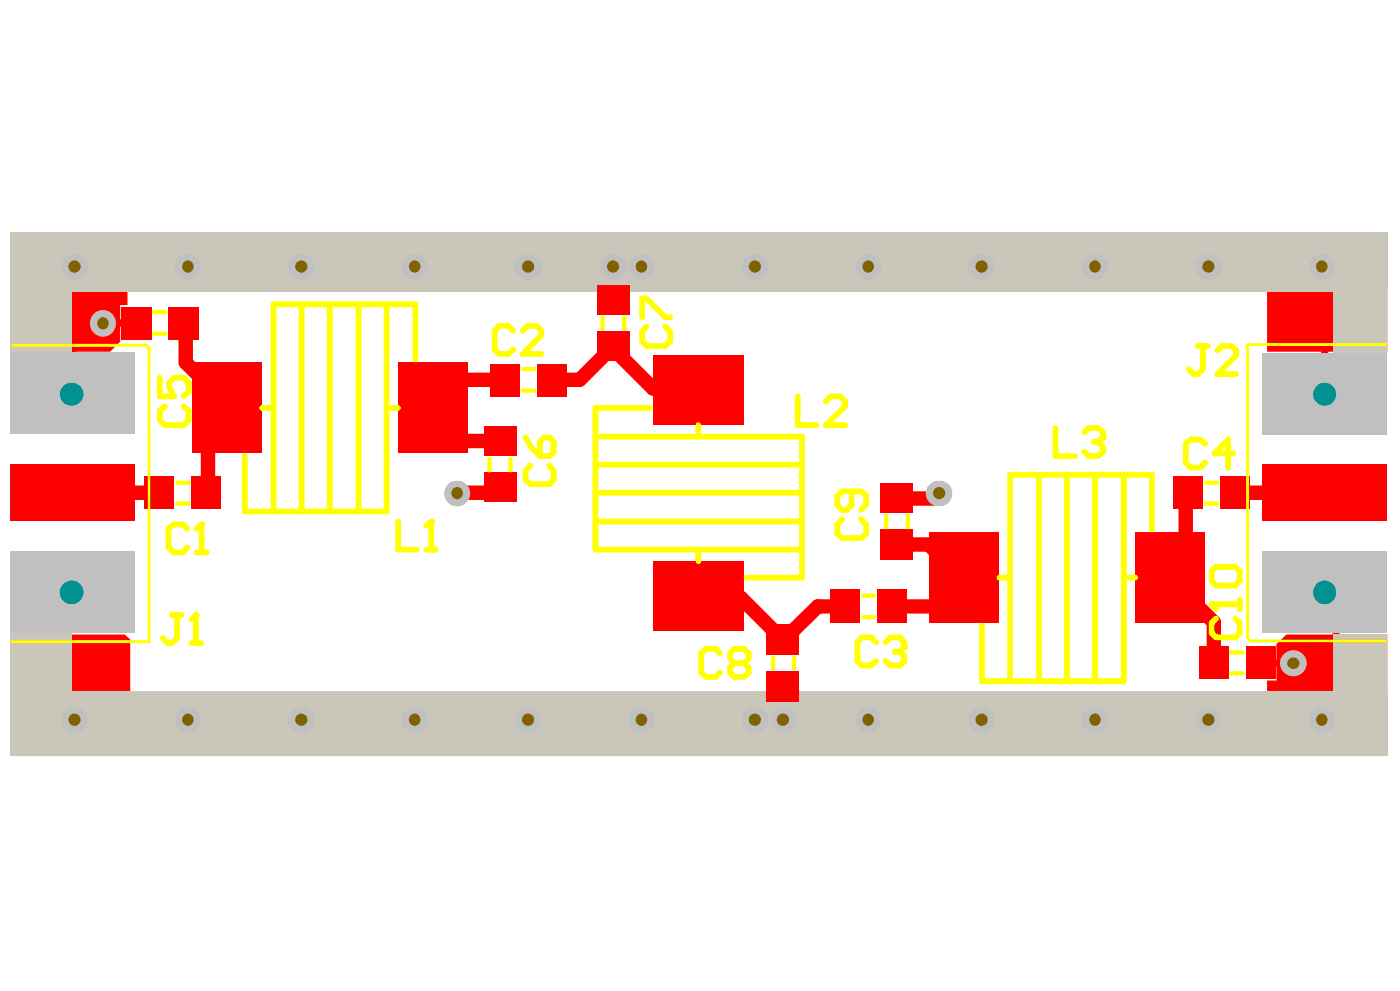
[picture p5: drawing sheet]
<svg xmlns="http://www.w3.org/2000/svg" width="840mm" height="594mm" viewBox="0 0 840 594" stroke-linecap="round" stroke-linejoin="round" font-family="sans-serif">
<g fill="#f00">
<path d="M8 380h26v-25h4v25h37l3 3v33l1 1h380v4h9v-10h4v10h9v-4h279v-9h6v-8h-10v-5h10v-9l6-6h27v-25h4v25h29v72l-2 1h-822z"/>
<path d="M6 139h824l2 2v70h-35v25h-5v-25h-32v-38h-381v-3h-9v10h-4v-10h-9v3h-279l-2 2v8h-4v8h10v5h-10v9l-6 6h-21v25h-4v-25h-35z"/>
</g>
<path d="M110 194l1 1v22l26 26v2l-12 12v32l-3 3M38 295h58M444 358l26 26 20-20" fill="none" stroke="#f00" stroke-width="8.6"/>
<circle cx="256" cy="241" r="4" fill="#f00"/>
<g fill="none" stroke="#f00" stroke-width="8.6">
<path d="M366 207l26 26h27M368 207l-20 21h-16M264 233l-8 8M304 228h-35l-10 10v7l20 19h21M417 233l2 2M300 294l-2 1h-23M563 295l-3 4h-20M711 297v38l-10 10M740 295h56M538 326h19l21 21M419 358h25M579 348l-16 16h-28"/>
<path d="M701 346l27 27v25M490 364h17"/>
</g>
<path d="M8 332h71v45h-71z" fill-rule="evenodd" fill="#c0c0c0"/>
<circle cx="43" cy="355" r="7" fill="#009190"/>
<path d="M8 213h71v45h-71z" fill-rule="evenodd" fill="#c0c0c0"/>
<circle cx="43" cy="236" r="7" fill="#009190"/>
<path d="M759 332h71v46h-71z" fill-rule="evenodd" fill="#c0c0c0"/>
<circle cx="794" cy="355" r="7" fill="#009190"/>
<path d="M759 213h71v46h-71z" fill-rule="evenodd" fill="#c0c0c0"/>
<circle cx="794" cy="236" r="7" fill="#009190"/>
<g fill="#f00">
<path d="M462 404h16v15h-16z" fill-rule="evenodd"/>
<path d="M462 376h16v15h-16z" fill-rule="evenodd"/>
<path d="M89 287h14v16h-14z" fill-rule="evenodd"/>
<path d="M8 280h71v30h-71z" fill-rule="evenodd"/>
<path d="M117 287h14v16h-14z" fill-rule="evenodd"/>
<path d="M117 219h38v51h-38z" fill-rule="evenodd"/>
<path d="M240 219h38v51h-38z" fill-rule="evenodd"/>
<path d="M75 186h14v16h-14z" fill-rule="evenodd"/>
<path d="M103 186h14v16h-14z" fill-rule="evenodd"/>
<path d="M393 338h51v38h-51z" fill-rule="evenodd"/>
<path d="M292 285h16v14h-16z" fill-rule="evenodd"/>
<path d="M292 257h16v14h-16z" fill-rule="evenodd"/>
<path d="M393 215h51v38h-51z" fill-rule="evenodd"/>
<path d="M296 220h14v16h-14z" fill-rule="evenodd"/>
<path d="M324 220h14v16h-14z" fill-rule="evenodd"/>
<path d="M360 172h16v15h-16z" fill-rule="evenodd"/>
<path d="M360 201h16v14h-16z" fill-rule="evenodd"/>
<path d="M500 355h14v17h-14z" fill-rule="evenodd"/>
<path d="M528 355h14v17h-14z" fill-rule="evenodd"/>
<path d="M559 321h39v51h-39z" fill-rule="evenodd"/>
<path d="M530 291h16v15h-16z" fill-rule="evenodd"/>
<path d="M530 319h16v15h-16z" fill-rule="evenodd"/>
<path d="M683 321h38v51h-38z" fill-rule="evenodd"/>
<path d="M749 389h14v16h-14z" fill-rule="evenodd"/>
<path d="M721 389h14v17h-14z" fill-rule="evenodd"/>
<path d="M705 287h15v16h-15z" fill-rule="evenodd"/>
<path d="M734 287h14v16h-14z" fill-rule="evenodd"/>
<path d="M759 280h71v30h-71z" fill-rule="evenodd"/>
</g>
<g fill="#cac6ba">
<path d="M6 139h826v36h-826z" fill-rule="evenodd"/>
<path d="M6 414h826v39h-826z" fill-rule="evenodd"/>
<path d="M6 166h37v46h-37z" fill-rule="evenodd"/>
<path d="M6 375h37v50h-37z" fill-rule="evenodd"/>
<path d="M800 380h32v45h-32z" fill-rule="evenodd"/>
<path d="M800 166h32v46h-32z" fill-rule="evenodd"/>
</g>
<g fill="#c0c0c0">
<circle cx="45" cy="432" r="8"/>
<circle cx="563" cy="296" r="8"/>
<circle cx="470" cy="432" r="8"/>
<circle cx="62" cy="194" r="8"/>
<circle cx="368" cy="160" r="8"/>
<circle cx="274" cy="296" r="8"/>
<circle cx="181" cy="160" r="8"/>
<circle cx="776" cy="398" r="8"/>
<circle cx="113" cy="432" r="8"/>
<circle cx="181" cy="432" r="8"/>
<circle cx="249" cy="432" r="8"/>
<circle cx="317" cy="432" r="8"/>
<circle cx="385" cy="432" r="8"/>
<circle cx="453" cy="432" r="8"/>
<circle cx="521" cy="432" r="8"/>
<circle cx="589" cy="432" r="8"/>
<circle cx="657" cy="432" r="8"/>
<circle cx="725" cy="432" r="8"/>
<circle cx="793" cy="432" r="8"/>
<circle cx="45" cy="160" r="8"/>
<circle cx="113" cy="160" r="8"/>
<circle cx="249" cy="160" r="8"/>
<circle cx="317" cy="160" r="8"/>
<circle cx="385" cy="160" r="8"/>
<circle cx="453" cy="160" r="8"/>
<circle cx="521" cy="160" r="8"/>
<circle cx="589" cy="160" r="8"/>
<circle cx="657" cy="160" r="8"/>
<circle cx="725" cy="160" r="8"/>
<circle cx="793" cy="160" r="8"/>
</g>
<path d="M6 330h75v49h-75z" fill-rule="evenodd" fill="#c0c0c0"/>
<circle cx="43" cy="355" r="7" fill="#009190"/>
<path d="M6 211h75v49h-75z" fill-rule="evenodd" fill="#c0c0c0"/>
<circle cx="43" cy="236" r="7" fill="#009190"/>
<path d="M757 331h75v48h-75z" fill-rule="evenodd" fill="#c0c0c0"/>
<circle cx="794" cy="355" r="7" fill="#009190"/>
<path d="M757 212h75v48h-75z" fill-rule="evenodd" fill="#c0c0c0"/>
<circle cx="794" cy="236" r="7" fill="#009190"/>
<g fill="#f00">
<path d="M460 402h19v18h-19z" fill-rule="evenodd"/>
<path d="M460 374h19v18h-19z" fill-rule="evenodd"/>
<path d="M87 285h17v20h-17z" fill-rule="evenodd"/>
<path d="M6 279h75v33h-75z" fill-rule="evenodd"/>
<path d="M115 285h18v20h-18z" fill-rule="evenodd"/>
<path d="M116 217h41v55h-41z" fill-rule="evenodd"/>
<path d="M239 217h41v55h-41z" fill-rule="evenodd"/>
<path d="M73 184h18v20h-18z" fill-rule="evenodd"/>
<path d="M101 184h18v20h-18z" fill-rule="evenodd"/>
<path d="M392 336h54v42h-54z" fill-rule="evenodd"/>
<path d="M291 283h19v18h-19z" fill-rule="evenodd"/>
<path d="M291 255h19v18h-19z" fill-rule="evenodd"/>
<path d="M392 213h54v42h-54z" fill-rule="evenodd"/>
<path d="M294 218h18v20h-18z" fill-rule="evenodd"/>
<path d="M322 218h18v20h-18z" fill-rule="evenodd"/>
<path d="M358 171h20v17h-20z" fill-rule="evenodd"/>
<path d="M358 199h20v17h-20z" fill-rule="evenodd"/>
<path d="M498 354h18v19h-18z" fill-rule="evenodd"/>
<path d="M526 354h18v19h-18z" fill-rule="evenodd"/>
<path d="M557 319h42v54h-42z" fill-rule="evenodd"/>
<path d="M528 290h19v17h-19z" fill-rule="evenodd"/>
<path d="M528 317h19v19h-19z" fill-rule="evenodd"/>
<path d="M681 319h42v54h-42z" fill-rule="evenodd"/>
<path d="M747 388h18v19h-18z" fill-rule="evenodd"/>
<path d="M719 388h18v19h-18z" fill-rule="evenodd"/>
<path d="M704 285h17v20h-17z" fill-rule="evenodd"/>
<path d="M732 285h18v20h-18z" fill-rule="evenodd"/>
<path d="M757 279h75v33h-75z" fill-rule="evenodd"/>
</g>
<circle cx="45" cy="431" r="6" fill="#c0c0c0"/>
<circle cx="45" cy="431" r="4" fill="#816200"/>
<circle cx="563" cy="296" r="6" fill="#c0c0c0"/>
<circle cx="563" cy="296" r="4" fill="#816200"/>
<circle cx="470" cy="431" r="6" fill="#c0c0c0"/>
<circle cx="470" cy="431" r="4" fill="#816200"/>
<circle cx="62" cy="194" r="6" fill="#c0c0c0"/>
<circle cx="62" cy="194" r="4" fill="#816200"/>
<circle cx="368" cy="160" r="6" fill="#c0c0c0"/>
<circle cx="368" cy="160" r="4" fill="#816200"/>
<circle cx="274" cy="296" r="6" fill="#c0c0c0"/>
<circle cx="274" cy="296" r="4" fill="#816200"/>
<circle cx="181" cy="160" r="6" fill="#c0c0c0"/>
<circle cx="181" cy="160" r="4" fill="#816200"/>
<circle cx="776" cy="398" r="6" fill="#c0c0c0"/>
<circle cx="776" cy="398" r="4" fill="#816200"/>
<circle cx="113" cy="431" r="6" fill="#c0c0c0"/>
<circle cx="113" cy="431" r="4" fill="#816200"/>
<circle cx="181" cy="431" r="6" fill="#c0c0c0"/>
<circle cx="181" cy="431" r="4" fill="#816200"/>
<circle cx="249" cy="431" r="6" fill="#c0c0c0"/>
<circle cx="249" cy="431" r="4" fill="#816200"/>
<circle cx="317" cy="431" r="6" fill="#c0c0c0"/>
<circle cx="317" cy="431" r="4" fill="#816200"/>
<circle cx="385" cy="431" r="6" fill="#c0c0c0"/>
<circle cx="385" cy="431" r="4" fill="#816200"/>
<circle cx="453" cy="431" r="6" fill="#c0c0c0"/>
<circle cx="453" cy="431" r="4" fill="#816200"/>
<circle cx="521" cy="431" r="6" fill="#c0c0c0"/>
<circle cx="521" cy="431" r="4" fill="#816200"/>
<circle cx="589" cy="431" r="6" fill="#c0c0c0"/>
<circle cx="589" cy="431" r="4" fill="#816200"/>
<circle cx="657" cy="431" r="6" fill="#c0c0c0"/>
<circle cx="657" cy="431" r="4" fill="#816200"/>
<circle cx="725" cy="431" r="6" fill="#c0c0c0"/>
<circle cx="725" cy="431" r="4" fill="#816200"/>
<circle cx="793" cy="431" r="6" fill="#c0c0c0"/>
<circle cx="793" cy="431" r="4" fill="#816200"/>
<circle cx="45" cy="160" r="6" fill="#c0c0c0"/>
<circle cx="45" cy="160" r="4" fill="#816200"/>
<circle cx="113" cy="160" r="6" fill="#c0c0c0"/>
<circle cx="113" cy="160" r="4" fill="#816200"/>
<circle cx="249" cy="160" r="6" fill="#c0c0c0"/>
<circle cx="249" cy="160" r="4" fill="#816200"/>
<circle cx="317" cy="160" r="6" fill="#c0c0c0"/>
<circle cx="317" cy="160" r="4" fill="#816200"/>
<circle cx="385" cy="160" r="6" fill="#c0c0c0"/>
<circle cx="385" cy="160" r="4" fill="#816200"/>
<circle cx="453" cy="160" r="6" fill="#c0c0c0"/>
<circle cx="453" cy="160" r="4" fill="#816200"/>
<circle cx="521" cy="160" r="6" fill="#c0c0c0"/>
<circle cx="521" cy="160" r="4" fill="#816200"/>
<circle cx="589" cy="160" r="6" fill="#c0c0c0"/>
<circle cx="589" cy="160" r="4" fill="#816200"/>
<circle cx="657" cy="160" r="6" fill="#c0c0c0"/>
<circle cx="657" cy="160" r="4" fill="#816200"/>
<circle cx="725" cy="160" r="6" fill="#c0c0c0"/>
<circle cx="725" cy="160" r="4" fill="#816200"/>
<circle cx="793" cy="160" r="6" fill="#c0c0c0"/>
<circle cx="793" cy="160" r="4" fill="#816200"/>
<g fill="none" stroke="#ff0" stroke-width="3.5">
<path d="M181 182v125M198 182v125M215 182v125M232 182v125h-85v-34M249 216v-34h-85v125M157 245h7M234 245h5M390 245h-33v84h124M419 255v7M357 262h124v84h-33M357 279h124M357 295h124"/>
<path d="M623 285v123M640 285v123M657 285v123M674 285v123h-85v-33M357 313h124M691 317v-32h-85v123M419 331v5M599 346h7M676 346h5M103 369h6M106 369v14l-3 3h-2l-3-3M117 369v17"/>
<path d="M115 386h5"/>
</g>
<path d="M7 207h81l1 2v176h-82M831 207h-83v176l2 1h81" fill="none" stroke="#ff0" stroke-width="1.7"/>
<g fill="none" stroke="#ff0" stroke-width="2.6">
<path d="M92 187h7M361 190v7M374 190v7M92 200h7M313 234h7M313 221h7M294 275v7M306 275v7M106 289h7M723 289h7M106 302h7M531 309v7"/>
<path d="M544 309v7M723 302h7M518 357h6M518 370h6M464 394v7M476 394v7M738 391h7M738 404h7"/>
</g>
<circle cx="117" cy="369" r="1.7" fill="#ff0"/>
<path d="M112 317l-2-3h-6l-3 3v11l3 3h6l2-3M121 314v17M118 331h6M117 369l-2 2" fill="none" stroke="#ff0" stroke-width="3.5"/>
<circle cx="121" cy="314" r="1.7" fill="#ff0"/>
<path d="M96 226v12h8l-3-6v-3l3-3h6l3 3v6l-3 3M99 244l-3 2v6l3 3h11l3-3v-6l-3-2M121 314l-3 3M239 313v16h11M259 313v16M256 329h5" fill="none" stroke="#ff0" stroke-width="3.5"/>
<circle cx="259" cy="313" r="1.7" fill="#ff0"/>
<g fill="none" stroke="#ff0" stroke-width="3.5">
<path d="M308 198l-3-3h-6l-2 3v12l2 2h6l3-2M313 198l3-3h6l3 3v3l-12 11h12M385 190v-11h3l11 11h3M388 196l-3 3v5l3 3h11l3-3v-5l-3-3M315 262l3 6 6 5M318 279l-3 3v6l3 2h11l3-2v-6l-3-3M324 265l2-3h3l3 3v6l-3 2h-5zM259 313l-3 2M432 392l-3-3h-5l-3 3v11l3 3h5l3-3M440 398l-2-3v-3l2-3h6l3 3v3l-3 3M440 398l-2 2v3l2 3h6l3-3v-3l-3-2M440 398h6"/>
<path d="M525 385l-3-3h-5l-3 3v11l3 3h5l3-3M531 385l3-3h6l2 3v3"/>
</g>
<circle cx="542" cy="388" r="1.7" fill="#ff0"/>
<path d="M478 238v17h12M495 241l3-3h6l3 3v3l-12 11h12M633 257v16h12M650 259l3-2h5l3 2v3M511 295v8l-3 3h-3l-3-3v-6l3-2h11l3 2v6l-3 3M505 311l-3 3v6l3 3h11l3-3v-6l-3-3M537 391h3M540 391l2 2v3l-2 3h-6l-3-3M542 388l-2 3" fill="none" stroke="#ff0" stroke-width="3.5"/>
<circle cx="661" cy="262" r="1.7" fill="#ff0"/>
<path d="M656 265h2M658 265l3 3v3l-3 2h-5l-3-2M661 262l-3 3M743 360v5M727 362h16M729 371l-2 2v6l2 3h12l2-3v-6l-2-2" fill="none" stroke="#ff0" stroke-width="3.5"/>
<circle cx="727" cy="362" r="1.7" fill="#ff0"/>
<path d="M718 207h6M721 207v14l-3 3h-2l-3-3M730 210l3-3h5l3 3v3l-11 11h11M723 266l-3-3h-6l-3 3v11l3 3h6l3-3M740 272h-12l9-9v17M727 342l2-2h12l2 2v6l-2 3h-12l-2-3zM727 362l2 3" fill="none" stroke="#ff0" stroke-width="3.5"/>
</svg>
